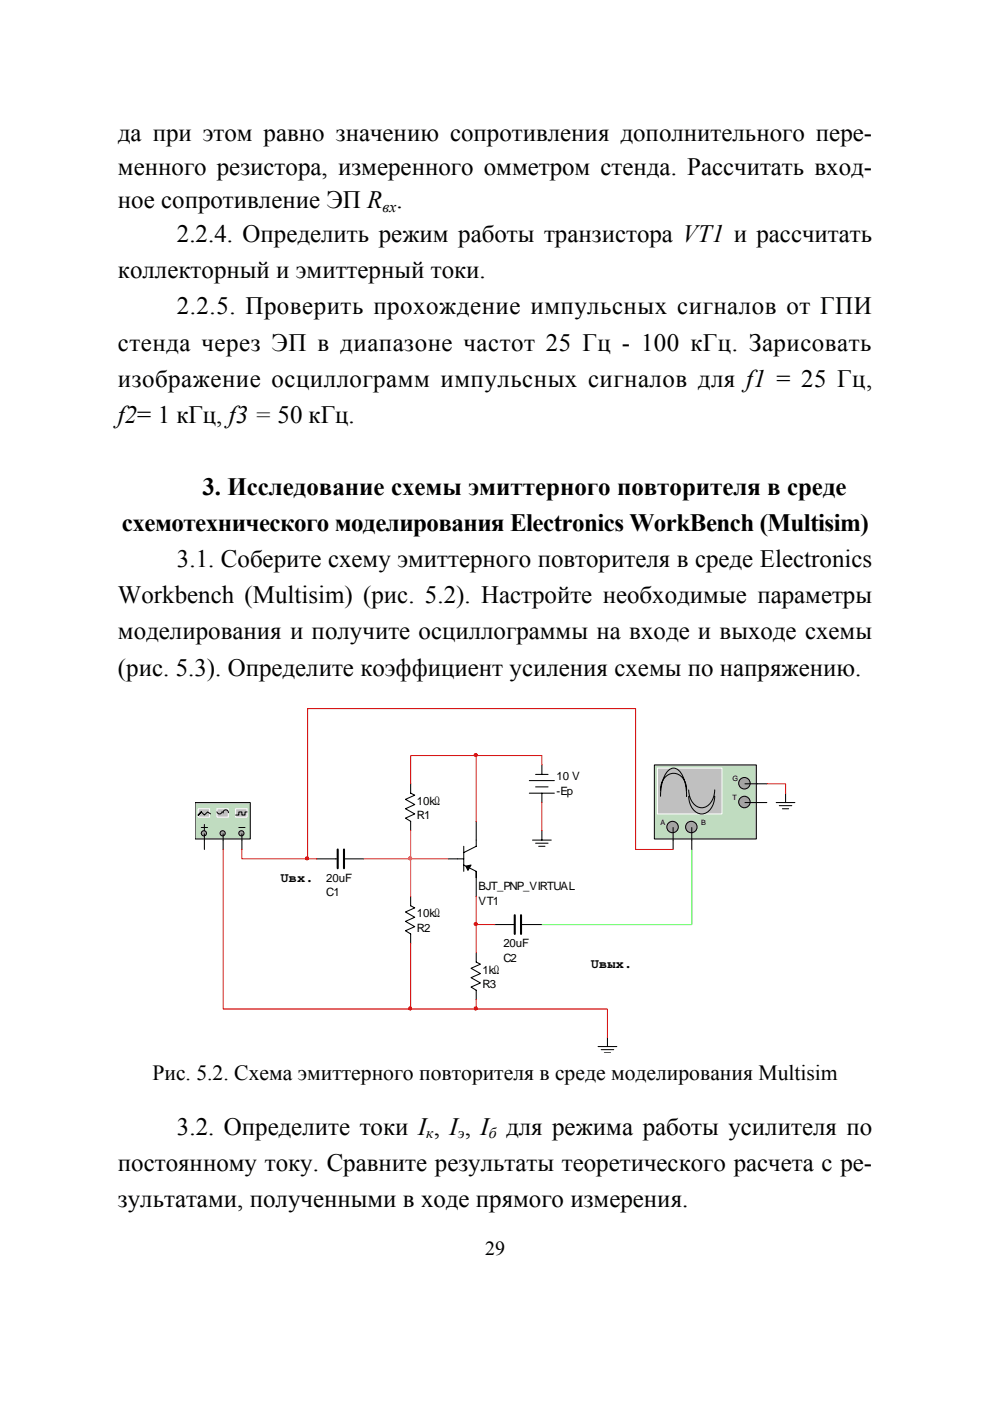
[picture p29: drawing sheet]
<svg xmlns="http://www.w3.org/2000/svg" width="210mm" height="297mm" viewBox="0 0 210 297" stroke-linecap="round" stroke-linejoin="round" font-family="sans-serif">
<defs><g id="words">
<g font-size="5.3">
<text x="25" y="29.9">да при этом равно значению сопротивления дополнительного пере-</text>
<text x="25" y="37">менного резистора, измеренного омметром стенда. Рассчитать вход-</text>
<text x="25" y="44.2">ное сопротивление ЭП R .</text>
<text x="37.5" y="51.4">2.2.4. Определить режим работы транзистора VT1 и рассчитать</text>
<text x="25" y="59">коллекторный и эмиттерный токи.</text>
<text x="37.5" y="66.7">2.2.5. Проверить прохождение импульсных сигналов oт ГПИ</text>
<text x="25" y="74.3">стенда через ЭП в диапазоне частот 25 Гц - 100 кГц. Зарисовать</text>
<text x="25" y="82">изображение осциллограмм импульсных сигналов для f1 = 25 Гц,</text>
<text x="25" y="89.6">f2= 1 кГц, f3 = 50 кГц.</text>
<text x="42.9" y="105">3. Исследование схемы эмиттерного повторителя в среде</text>
<text x="25.9" y="112.6">схемотехнического моделирования Electronics WorkBench (Multisim)</text>
<text x="37.5" y="120.3">3.1. Соберите схему эмиттерного повторителя в среде Electronics</text>
<text x="25" y="127.9">Workbench (Multisim) (рис. 5.2). Настройте необходимые параметры</text>
<text x="25" y="135.6">моделирования и получите осциллограммы на входе и выходе схемы</text>
<text x="25" y="143.2">(рис. 5.3). Определите коэффициент усиления схемы по напряжению.</text>
<text x="37.5" y="240.6">3.2. Определите токи I , I , I для режима работы усилителя по</text>
<text x="25" y="248.2">постоянному току. Сравните результаты теоретического расчета с ре-</text>
<text x="25" y="255.9">зультатами, полученными в ходе прямого измерения.</text>
</g>
<text font-size="4.6" x="32.3" y="229">Рис. 5.2. Схема эмиттерного повторителя в среде моделирования Multisim</text>
<text font-size="4.2" x="102.9" y="266.2">29</text>
<g font-size="3.3">
<text x="81.1" y="44.9">вх</text>
<text x="90.4" y="241.3">к</text>
<text x="97.1" y="241.3">э</text>
<text x="103.7" y="241.3">б</text>
</g>
<g font-size="2.9">
<text x="59.5" y="186.9">Uвх.</text>
<text x="125.3" y="205.3">Uвых.</text>
</g>
<g font-size="2.4">
<text x="118" y="165.5">10 V</text>
<text x="88.4" y="173.7">R1</text>
<text x="88.4" y="170.6">10kΩ</text>
<text x="118" y="168.6">-Ep</text>
<text x="69.2" y="186.9">20uF</text>
<text x="69.2" y="190">C1</text>
<text x="101.5" y="188.7">BJT_PNP_VIRTUAL</text>
<text x="101.5" y="191.8">VT1</text>
<text x="88.4" y="197.6">R2</text>
<text x="88.4" y="194.5">10kΩ</text>
<text x="106.8" y="200.9">20uF</text>
<text x="106.8" y="204">C2</text>
<text x="102.3" y="209.5">R3</text>
<text x="102.3" y="206.4">1kΩ</text>
</g>
<g font-size="1.5">
<text x="155.4" y="165.6">G</text>
<text x="155.4" y="169.6">T</text>
<text x="140.1" y="174.9">A</text>
<text x="148.7" y="174.9">B</text>
</g>
</g></defs>
<path d="M112.3 168.2h5.3M112.3 165.5h5.3M112.9 178.1h4M113.6 178.8h2.6M113.6 166.8h2.6M113.6 164.2h2.6M114.3 179.4h1.3M114.9 162.2v2M114.9 168.2v2M114.9 176.1v2" fill="none" stroke="#000" stroke-width=".22"/>
<path d="M138.8 162.2h21.6v15.7h-21.6z" fill-rule="evenodd" fill="#c0dcc0" stroke="#000" stroke-width=".21"/>
<circle cx="142.7" cy="175.3" r="1.21" fill="#a0a0a4" stroke="#000" stroke-width=".21"/>
<path d="M142.8 175.5v2.6" fill="none" stroke="#000" stroke-width=".21"/>
<circle cx="146.6" cy="175.3" r="1.22" fill="#a0a0a4" stroke="#000" stroke-width=".21"/>
<path d="M146.7 175.5v2.6" fill="none" stroke="#000" stroke-width=".21"/>
<circle cx="157.9" cy="166.1" r="1.22" fill="#a0a0a4" stroke="#000" stroke-width=".21"/>
<path d="M158 166.2h2.7" fill="none" stroke="#000" stroke-width=".21"/>
<circle cx="157.9" cy="170" r="1.22" fill="#a0a0a4" stroke="#000" stroke-width=".21"/>
<path d="M158 170.2h2.7" fill="none" stroke="#000" stroke-width=".21"/>
<path d="M139.4 162.9h13.7v9.7h-13.7z" fill-rule="evenodd" fill="#c0c0c0" stroke="#fff" stroke-width=".21"/>
<path d="M145.6 167.5a3.3 3.3 0 0 0-2.7-3.5 3.2 3.2 0 0 0-2.8 3.5M145.6 168.8a7.8 7.8 0 0 0-1.8-5.6 1.77 1.77 0 0 0-2.7 1 9.8 9.8 0 0 0-1 4.6M151.6 167.5a3.4 3.4 0 0 1-2.8 3.8 3.4 3.4 0 0 1-2.7-3.8M151.6 168.8a3.4 3.4 0 0 1-2.8 3.8 3.4 3.4 0 0 1-2.7-3.8" fill="none" stroke="#000" stroke-width=".21"/>
<path d="M87.1 166.2v2l.9 .4-2 .9 2 1.1-2 .9 2 1.1-2 .9 1.1 .6v2M142.8 178.1v2M146.7 178.1v2M160.7 166.2h1.9M160.7 170.2h1.9M164.6 170.2h4M165.3 170.8h2.6M165.9 171.5h1.4M166.6 168.2v2M87.1 190.1v1.9l.9 .5-2 .9 2 1.1-2 .8 2 1.2-2 .8 1.1 .7v2M105 196h4.2M110.5 196h4.4" fill="none" stroke="#000" stroke-width=".22"/>
<circle cx="87" cy="182" r=".33" fill="#ff7c00" stroke="#ff7c00" stroke-width=".22"/>
<path d="M109.2 194v4M110.5 194v4" fill="none" stroke="#000" stroke-width=".44"/>
<path d="M41.4 170.2h11.7v7.7h-11.7z" fill-rule="evenodd" fill="#c0dcc0" stroke="#000" stroke-width=".21"/>
<circle cx="43.2" cy="176.7" r=".55" fill="#a0a0a4" stroke="#000" stroke-width=".21"/>
<path d="M42.7 175.5h1.3M43.3 176.8v1.3" fill="none" stroke="#000" stroke-width=".21"/>
<circle cx="47.2" cy="176.7" r=".55" fill="#a0a0a4" stroke="#000" stroke-width=".21"/>
<path d="M47.3 176.8v1.3" fill="none" stroke="#000" stroke-width=".21"/>
<circle cx="51.2" cy="176.7" r=".55" fill="#a0a0a4" stroke="#000" stroke-width=".21"/>
<path d="M43.3 174.8v1.3M50.7 175.5h1.3M51.3 176.8v1.3" fill="none" stroke="#000" stroke-width=".21"/>
<g fill="#c0c0c0" stroke="#fff" stroke-width=".21">
<path d="M42 171.5h2.5v1.7h-2.5z" fill-rule="evenodd"/>
<path d="M46 171.5h2.4v1.7h-2.4z" fill-rule="evenodd"/>
<path d="M50 171.5h2.4v1.7h-2.4z" fill-rule="evenodd"/>
</g>
<path d="M44.7 172.6l-.7-.5-.7 .7-.6-.7-.7 .7M47.1 172.1a.56 .56 0 0 1-.5 .5 .56 .56 0 0 1-.6-.5M48.4 172.3a.55 .55 0 0 0-.5-.6 .55 .55 0 0 0-.6 .7M52.4 172.1h-.4v.7h-.7v-.7h-.6v.7h-.7" fill="none" stroke="#000" stroke-width=".21"/>
<g fill="none" stroke="#000" stroke-width=".22">
<path d="M43.3 178.1v2M47.3 178.1v2M51.3 178.1v2M98.4 179.4v5.3M101 174.1v5.3l-2.6 1.4M67.2 182.1h4.4M73 182.1h4.2M95 182.1h3.4M98.4 183.4l2.6 1.3v1.4M101 184.7v5.4M101 202v2l.9 .4-2 .9 2 1.1-2 .9 2 1.1-2 .9 1.1 .7v1.9M128.8 219.9v2"/>
<path d="M126.9 221.9h3.9M127.5 222.5h2.7M128.2 223.2h1.3"/>
</g>
<path d="M98.8 183.6l1.1-.2-.6 1.1z" fill-rule="evenodd" fill="#000" stroke="#000" stroke-width=".22"/>
<path d="M71.6 180.1v4M73 180.1v4" fill="none" stroke="#000" stroke-width=".44"/>
<g fill="#f00" stroke="#f00" stroke-width=".22">
<circle cx="100.9" cy="195.9" r=".33"/>
<circle cx="100.9" cy="160.1" r=".33"/>
<circle cx="65.1" cy="182" r=".33"/>
<circle cx="100.9" cy="213.8" r=".33"/>
<circle cx="87" cy="213.8" r=".33"/>
</g>
<g fill="none" stroke="#f00" stroke-width=".22">
<path d="M101 160.2h13.9v2M101 160.2h-13.9v6M101 160.2v13.9M114.9 170.2v5.9M162.6 166.2h4v2M47.3 180.1v33.8h39.8M51.3 180.1v2h13.9M65.2 182.1h2M101 190.1v11.9M101 196h4M142.8 180.1h-8v-29.9h-69.6v31.9M87.1 200v13.9"/>
<path d="M87.1 213.9h13.9M101 213.9h27.8v6M101 211.9v2"/>
</g>
<path d="M87.1 176.1v14M77.2 182.1h17.8" fill="none" stroke="#ff7c00" stroke-width=".22"/>
<path d="M146.7 180.1v15.9h-31.8" fill="none" stroke="#0f0" stroke-width=".22"/>
<use href="#words"/>
</svg>
